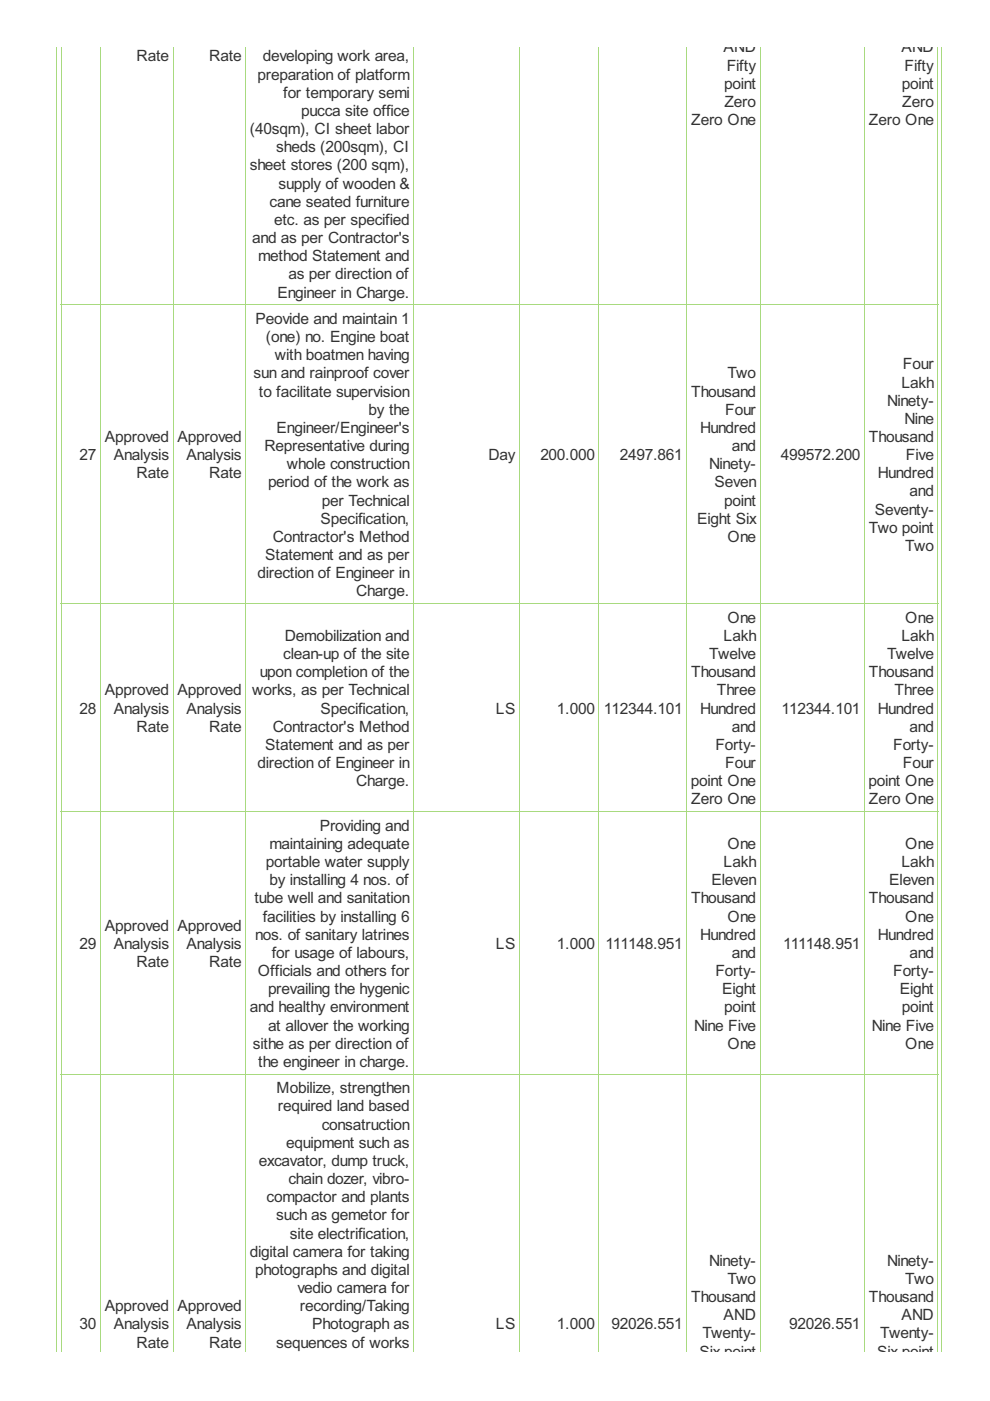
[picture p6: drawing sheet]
<svg xmlns="http://www.w3.org/2000/svg" width="210mm" height="297mm" viewBox="0 0 210 297" stroke-linecap="round" stroke-linejoin="round" font-family="sans-serif">
<defs><g id="words">
<g font-size="3.7" fill="#333">
<text x="153.4" y="11.1">AND</text>
<text x="191.1" y="11.1">AND</text>
<text x="29" y="13">Rate</text>
<text x="44.4" y="13">Rate</text>
<text x="54.6" y="16.9">preparation of platform</text>
<text x="55.7" y="13">developing work area,</text>
<text x="154.1" y="15">Fifty</text>
<text x="191.8" y="15">Fifty</text>
<text x="60" y="20.7">for temporary semi</text>
<text x="153.5" y="18.8">point</text>
<text x="153.6" y="22.7">Zero</text>
<text x="191.2" y="18.8">point</text>
<text x="191.3" y="22.7">Zero</text>
<text x="53" y="28.4">(40sqm), CI sheet labor</text>
<text x="63.9" y="24.6">pucca site office</text>
<text x="146.5" y="26.5">Zero One</text>
<text x="184.2" y="26.5">Zero One</text>
<text x="58.6" y="32.3">sheds (200sqm), CI</text>
<text x="53" y="36.1">sheet stores (200 sqm),</text>
<text x="59.1" y="40">supply of wooden &amp;</text>
<text x="57.1" y="43.8">cane seated furniture</text>
<text x="58.1" y="47.7">etc. as per specified</text>
<text x="53.5" y="51.5">and as per Contractor's</text>
<text x="54.7" y="55.4">method Statement and</text>
<text x="61.2" y="59.2">as per direction of</text>
<text x="58.8" y="63.1">Engineer in Charge.</text>
<text x="54.2" y="68.7">Peovide and maintain 1</text>
<text x="56.3" y="72.5">(one) no. Engine boat</text>
<text x="58.3" y="76.4">with boatmen having</text>
<text x="53.8" y="80.2">sun and rainproof cover</text>
<text x="154.2" y="80.2">Two</text>
<text x="191.1" y="82.2">Lakh</text>
<text x="191.4" y="78.3">Four</text>
<text x="54.9" y="84.1">to facilitate supervision</text>
<text x="78.2" y="87.9">by the</text>
<text x="146.5" y="84.1">Thousand</text>
<text x="153.8" y="87.9">Four</text>
<text x="188.1" y="86">Ninety-</text>
<text x="191.8" y="89.9">Nine</text>
<text x="22.2" y="93.7">Approved</text>
<text x="37.6" y="93.7">Approved</text>
<text x="56.1" y="95.6">Representative during</text>
<text x="58.6" y="91.8">Engineer/Engineer's</text>
<text x="148.5" y="91.8">Hundred</text>
<text x="155.1" y="95.6">and</text>
<text x="184.2" y="93.7">Thousand</text>
<text x="16.9" y="97.6">27</text>
<text x="24.2" y="97.6">Analysis</text>
<text x="29" y="101.4">Rate</text>
<text x="39.6" y="97.6">Analysis</text>
<text x="44.4" y="101.4">Rate</text>
<text x="60.8" y="99.5">whole construction</text>
<text x="103.6" y="97.6">Day</text>
<text x="114.6" y="97.6">200.000</text>
<text x="131.4" y="97.6">2497.861</text>
<text x="150.4" y="99.5">Ninety-</text>
<text x="165.6" y="97.6">499572.200</text>
<text x="186.2" y="101.4">Hundred</text>
<text x="192.1" y="97.6">Five</text>
<text x="56.8" y="103.3">period of the work as</text>
<text x="68.2" y="107.2">per Technical</text>
<text x="151.5" y="103.3">Seven</text>
<text x="153.5" y="107.2">point</text>
<text x="192.8" y="105.3">and</text>
<text x="67.9" y="111">Specification,</text>
<text x="147.8" y="111">Eight Six</text>
<text x="184.2" y="113">Two point</text>
<text x="185.5" y="109.1">Seventy-</text>
<text x="56.2" y="118.7">Statement and as per</text>
<text x="57.8" y="114.9">Contractor's Method</text>
<text x="154.2" y="114.9">One</text>
<text x="191.9" y="116.8">Two</text>
<text x="54.6" y="122.6">direction of Engineer in</text>
<text x="75.5" y="126.4">Charge.</text>
<text x="60.4" y="135.9">Demobilization and</text>
<text x="153.4" y="135.9">Lakh</text>
<text x="154.2" y="132">One</text>
<text x="191.1" y="135.9">Lakh</text>
<text x="191.9" y="132">One</text>
<text x="55.1" y="143.6">upon completion of the</text>
<text x="60" y="139.7">clean-up of the site</text>
<text x="146.5" y="143.6">Thousand</text>
<text x="150.4" y="139.7">Twelve</text>
<text x="184.2" y="143.6">Thousand</text>
<text x="188.1" y="139.7">Twelve</text>
<text x="22.2" y="147.4">Approved</text>
<text x="37.6" y="147.4">Approved</text>
<text x="53.5" y="147.4">works, as per Technical</text>
<text x="152" y="147.4">Three</text>
<text x="189.7" y="147.4">Three</text>
<text x="16.9" y="151.3">28</text>
<text x="24.2" y="151.3">Analysis</text>
<text x="29" y="155.1">Rate</text>
<text x="39.6" y="151.3">Analysis</text>
<text x="44.4" y="155.1">Rate</text>
<text x="57.8" y="155.1">Contractor's Method</text>
<text x="67.9" y="151.3">Specification,</text>
<text x="105.2" y="151.3">LS</text>
<text x="118.1" y="151.3">1.000</text>
<text x="128" y="151.3">112344.101</text>
<text x="148.5" y="151.3">Hundred</text>
<text x="155.1" y="155.1">and</text>
<text x="165.7" y="151.3">112344.101</text>
<text x="186.2" y="151.3">Hundred</text>
<text x="192.8" y="155.1">and</text>
<text x="56.2" y="159">Statement and as per</text>
<text x="151.7" y="159">Forty-</text>
<text x="189.4" y="159">Forty-</text>
<text x="54.6" y="162.8">direction of Engineer in</text>
<text x="75.5" y="166.7">Charge.</text>
<text x="146.5" y="166.7">point One</text>
<text x="153.8" y="162.8">Four</text>
<text x="184.2" y="166.7">point One</text>
<text x="191.4" y="162.8">Four</text>
<text x="146.5" y="170.5">Zero One</text>
<text x="184.2" y="170.5">Zero One</text>
<text x="67.8" y="176.2">Providing and</text>
<text x="56.3" y="183.9">portable water supply</text>
<text x="57.1" y="180">maintaining adequate</text>
<text x="153.4" y="183.9">Lakh</text>
<text x="154.2" y="180">One</text>
<text x="191.1" y="183.9">Lakh</text>
<text x="191.9" y="180">One</text>
<text x="53.9" y="191.5">tube well and sanitation</text>
<text x="57.1" y="187.7">by installing 4 nos. of</text>
<text x="146.5" y="191.5">Thousand</text>
<text x="150.9" y="187.7">Eleven</text>
<text x="184.2" y="191.5">Thousand</text>
<text x="188.6" y="187.7">Eleven</text>
<text x="22.2" y="197.3">Approved</text>
<text x="37.6" y="197.3">Approved</text>
<text x="55.7" y="195.4">facilities by installing 6</text>
<text x="154.2" y="195.4">One</text>
<text x="191.9" y="195.4">One</text>
<text x="16.9" y="201.2">29</text>
<text x="24.2" y="201.2">Analysis</text>
<text x="39.6" y="201.2">Analysis</text>
<text x="54.1" y="199.2">nos. of sanitary latrines</text>
<text x="57.6" y="203.1">for usage of labours,</text>
<text x="105.2" y="201.2">LS</text>
<text x="118.1" y="201.2">1.000</text>
<text x="128.4" y="201.2">111148.951</text>
<text x="148.5" y="199.2">Hundred</text>
<text x="155.1" y="203.1">and</text>
<text x="166" y="201.2">111148.951</text>
<text x="186.2" y="199.2">Hundred</text>
<text x="192.8" y="203.1">and</text>
<text x="29" y="205">Rate</text>
<text x="44.4" y="205">Rate</text>
<text x="54.6" y="206.9">Officials and others for</text>
<text x="151.7" y="206.9">Forty-</text>
<text x="189.4" y="206.9">Forty-</text>
<text x="53" y="214.6">and healthy environment</text>
<text x="56.8" y="210.8">prevailing the hygenic</text>
<text x="153.1" y="210.8">Eight</text>
<text x="153.5" y="214.6">point</text>
<text x="190.8" y="210.8">Eight</text>
<text x="191.2" y="214.6">point</text>
<text x="56.8" y="218.5">at allover the working</text>
<text x="147.2" y="218.5">Nine Five</text>
<text x="184.9" y="218.5">Nine Five</text>
<text x="53.6" y="222.3">sithe as per direction of</text>
<text x="54.7" y="226.2">the engineer in charge.</text>
<text x="154.2" y="222.3">One</text>
<text x="191.9" y="222.3">One</text>
<text x="58.6" y="231.8">Mobilize, strengthen</text>
<text x="58.9" y="235.7">required land based</text>
<text x="68.2" y="239.5">consatruction</text>
<text x="60.7" y="243.4">equipment such as</text>
<text x="54.9" y="247.2">excavator, dump truck,</text>
<text x="61.2" y="251.1">chain dozer, vibro-</text>
<text x="56.5" y="254.9">compactor and plants</text>
<text x="58.6" y="258.8">such as gemetor for</text>
<text x="61.5" y="262.6">site electrification,</text>
<text x="53" y="266.4">digital camera for taking</text>
<text x="150.4" y="268.4">Ninety-</text>
<text x="188.1" y="268.4">Ninety-</text>
<text x="54.1" y="270.3">photographs and digital</text>
<text x="63.1" y="274.1">vedio camera for</text>
<text x="154.2" y="272.2">Two</text>
<text x="191.9" y="272.2">Two</text>
<text x="16.9" y="281.8">30</text>
<text x="22.2" y="278">Approved</text>
<text x="24.2" y="281.8">Analysis</text>
<text x="37.6" y="278">Approved</text>
<text x="39.6" y="281.8">Analysis</text>
<text x="63.6" y="278">recording/Taking</text>
<text x="66.2" y="281.8">Photograph as</text>
<text x="105.2" y="281.8">LS</text>
<text x="118.1" y="281.8">1.000</text>
<text x="129.6" y="281.8">92026.551</text>
<text x="146.5" y="276.1">Thousand</text>
<text x="153.4" y="279.9">AND</text>
<text x="167.3" y="281.8">92026.551</text>
<text x="184.2" y="276.1">Thousand</text>
<text x="191.1" y="279.9">AND</text>
<text x="29" y="285.7">Rate</text>
<text x="44.4" y="285.7">Rate</text>
<text x="58.6" y="285.7">sequences of works</text>
<text x="148.3" y="287.6">Six point</text>
<text x="148.9" y="283.8">Twenty-</text>
<text x="186" y="287.6">Six point</text>
<text x="186.6" y="283.8">Twenty-</text>
</g>
</g></defs>
<g fill="none" stroke="#a8da7f" stroke-width=".21">
<path d="M12 9.9v276.6M13 9.9v276.6M21.3 9.9v276.6M36.7 9.9v276.6M52.1 9.9v276.6M87.7 9.9v276.6M110.2 9.9v276.6M127 9.9v276.6M145.6 9.9v276.6M161.2 9.9v276.6M183.3 9.9v276.6M198.8 9.9v276.6"/>
<path d="M199.6 9.9v276.6M12.9 64.6h186M12.9 128h186M12.9 172.1h186M12.9 227.7h186"/>
</g>
<use href="#words"/>
</svg>
